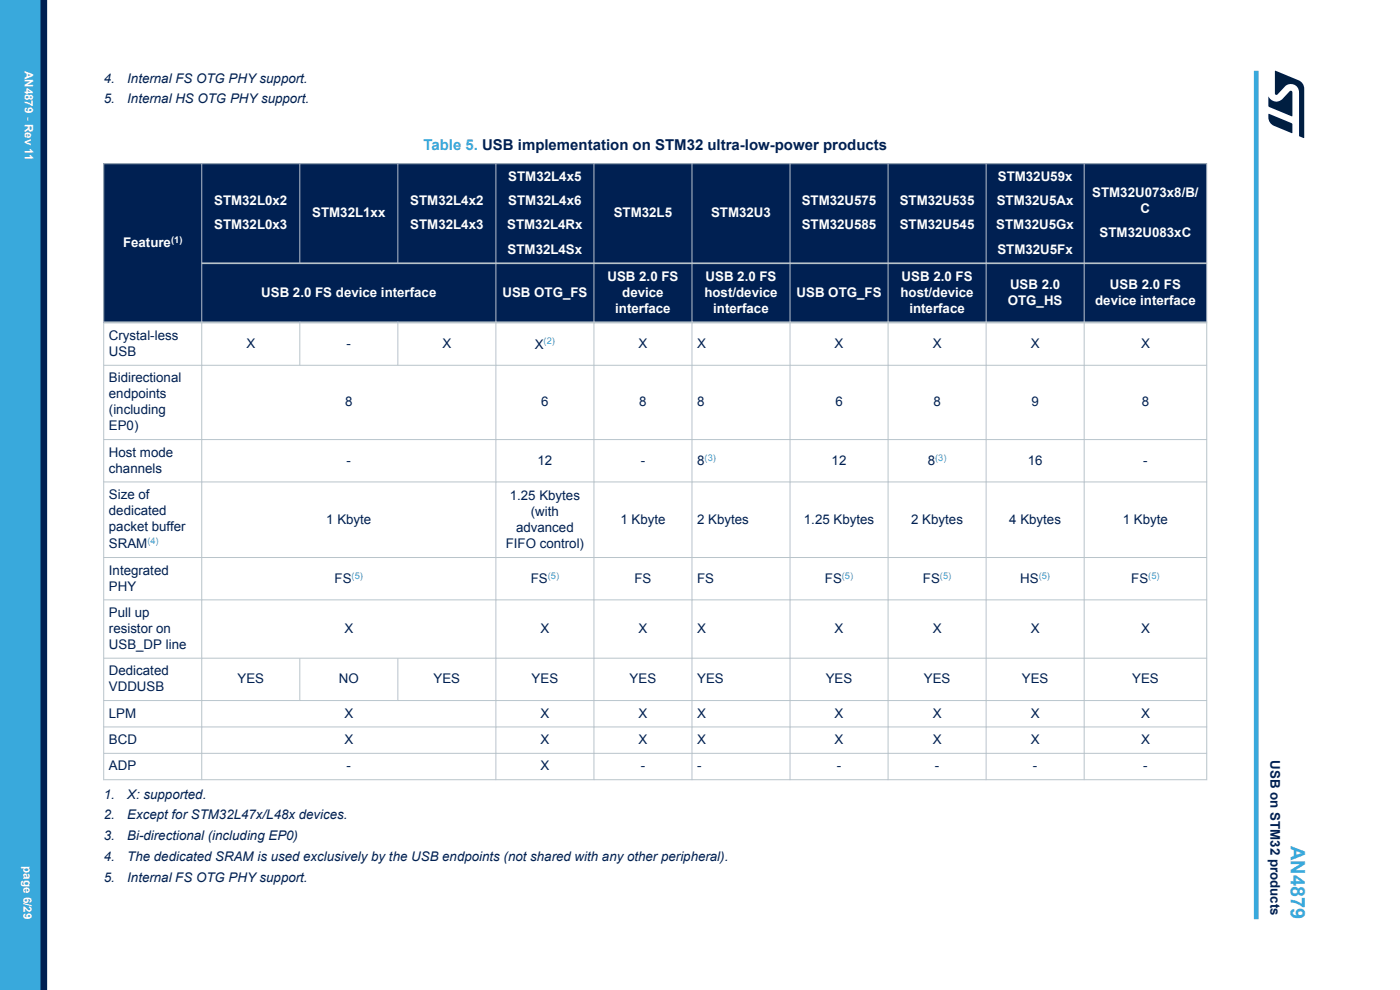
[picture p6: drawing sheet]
<svg xmlns="http://www.w3.org/2000/svg" width="297mm" height="210mm" viewBox="0 0 297 210" stroke-linecap="round" stroke-linejoin="round" font-family="sans-serif">
<defs><g id="words">
<text font-size="4.2" fill="#39a9dc" x="273.8" y="179.5" transform="rotate(90 273.8 179.5)">AN4879</text>
<text font-size="3.2" fill="#39a9dc" x="89.8" y="31.7">Table 5. USB implementation on STM32 ultra-low-power products</text>
<g font-size="2.8" fill="#002052">
<text x="22" y="17.5">4.</text>
<text x="27" y="17.5">Internal FS OTG PHY support.</text>
<text x="22" y="21.9">5.</text>
<text x="27" y="21.9">Internal HS OTG PHY support.</text>
<text x="23.1" y="72.1">Crystal-less</text>
<text x="23.1" y="75.5">USB</text>
<text x="52.3" y="73.8">X</text>
<text x="73.5" y="73.8">-</text>
<text x="93.9" y="73.8">X</text>
<text x="113.5" y="73.9">X</text>
<text x="135.5" y="73.8">X</text>
<text x="147.9" y="73.8">X</text>
<text x="177.1" y="73.8">X</text>
<text x="197.9" y="73.8">X</text>
<text x="218.7" y="73.8">X</text>
<text x="242.1" y="73.8">X</text>
<text x="23.1" y="81.1">Bidirectional</text>
<text x="23.1" y="84.5">endpoints</text>
<text x="23.1" y="87.9">(including</text>
<text x="73.2" y="86.2">8</text>
<text x="114.8" y="86.2">6</text>
<text x="135.6" y="86.2">8</text>
<text x="147.9" y="86.2">8</text>
<text x="177.2" y="86.2">6</text>
<text x="198" y="86.2">8</text>
<text x="218.8" y="86.2">9</text>
<text x="242.2" y="86.2">8</text>
<text x="23.1" y="91.3">EP0)</text>
<text x="23.1" y="96.9">Host mode</text>
<text x="23.1" y="100.2">channels</text>
<text x="73.5" y="98.5">-</text>
<text x="114" y="98.5">12</text>
<text x="135.9" y="98.5">-</text>
<text x="147.9" y="98.7">8</text>
<text x="176.4" y="98.5">12</text>
<text x="196.8" y="98.7">8</text>
<text x="218" y="98.5">16</text>
<text x="242.5" y="98.5">-</text>
<text x="23.1" y="105.8">Size of</text>
<text x="108.1" y="106">1.25 Kbytes</text>
<text x="23.1" y="109.2">dedicated</text>
<text x="23.1" y="112.6">packet buffer</text>
<text x="69.2" y="111.1">1 Kbyte</text>
<text x="109.5" y="112.8">advanced</text>
<text x="112.6" y="109.4">(with</text>
<text x="131.6" y="111.1">1 Kbyte</text>
<text x="147.9" y="111.1">2 Kbytes</text>
<text x="170.5" y="111.1">1.25 Kbytes</text>
<text x="193.3" y="111.1">2 Kbytes</text>
<text x="214.1" y="111.1">4 Kbytes</text>
<text x="238.2" y="111.1">1 Kbyte</text>
<text x="23.1" y="116.3">SRAM</text>
<text x="107.3" y="116.1">FIFO control)</text>
<text x="23.1" y="121.9">Integrated</text>
<text x="23.1" y="125.3">PHY</text>
<text x="71" y="123.7">FS</text>
<text x="112.6" y="123.7">FS</text>
<text x="134.6" y="123.6">FS</text>
<text x="147.9" y="123.6">FS</text>
<text x="175" y="123.7">FS</text>
<text x="195.8" y="123.7">FS</text>
<text x="216.4" y="123.7">HS</text>
<text x="240" y="123.7">FS</text>
<text x="23.1" y="130.9">Pull up</text>
<text x="23.1" y="134.2">resistor on</text>
<text x="23.1" y="137.6">USB_DP line</text>
<text x="73.1" y="134.2">X</text>
<text x="114.7" y="134.2">X</text>
<text x="135.5" y="134.2">X</text>
<text x="147.9" y="134.2">X</text>
<text x="177.1" y="134.2">X</text>
<text x="197.9" y="134.2">X</text>
<text x="218.7" y="134.2">X</text>
<text x="242.1" y="134.2">X</text>
<text x="23.1" y="143.2">Dedicated</text>
<text x="23.1" y="146.6">VDDUSB</text>
<text x="50.4" y="144.9">YES</text>
<text x="71.9" y="144.9">NO</text>
<text x="92" y="144.9">YES</text>
<text x="112.8" y="144.9">YES</text>
<text x="133.6" y="144.9">YES</text>
<text x="147.9" y="144.9">YES</text>
<text x="175.2" y="144.9">YES</text>
<text x="196" y="144.9">YES</text>
<text x="216.8" y="144.9">YES</text>
<text x="240.2" y="144.9">YES</text>
<text x="23.1" y="152.2">LPM</text>
<text x="73.1" y="152.2">X</text>
<text x="114.7" y="152.2">X</text>
<text x="135.5" y="152.2">X</text>
<text x="147.9" y="152.2">X</text>
<text x="177.1" y="152.2">X</text>
<text x="197.9" y="152.2">X</text>
<text x="218.7" y="152.2">X</text>
<text x="242.1" y="152.2">X</text>
<text x="23.1" y="157.8">BCD</text>
<text x="73.1" y="157.8">X</text>
<text x="114.7" y="157.8">X</text>
<text x="135.5" y="157.8">X</text>
<text x="147.9" y="157.8">X</text>
<text x="177.1" y="157.8">X</text>
<text x="197.9" y="157.8">X</text>
<text x="218.7" y="157.8">X</text>
<text x="242.1" y="157.8">X</text>
<text x="269.5" y="161.3" transform="rotate(90 269.5 161.3)">USB on STM32 products</text>
<text x="23.1" y="163.4">ADP</text>
<text x="73.5" y="163.4">-</text>
<text x="114.7" y="163.4">X</text>
<text x="135.9" y="163.4">-</text>
<text x="147.9" y="163.4">-</text>
<text x="177.5" y="163.4">-</text>
<text x="198.3" y="163.4">-</text>
<text x="219.1" y="163.4">-</text>
<text x="242.5" y="163.4">-</text>
<text x="22" y="169.4">1.</text>
<text x="22" y="173.8">2.</text>
<text x="27" y="169.4">X: supported.</text>
<text x="27" y="173.8">Except for STM32L47x/L48x devices.</text>
<text x="22" y="178.2">3.</text>
<text x="27" y="178.2">Bi-directional (including EP0)</text>
<text x="22" y="182.6">4.</text>
<text x="27" y="182.6">The dedicated SRAM is used exclusively by the USB endpoints (not shared with any other peripheral).</text>
<text x="22" y="187">5.</text>
<text x="27" y="187">Internal FS OTG PHY support.</text>
</g>
<g font-size="2.8" fill="#fff">
<text x="107.8" y="38.3">STM32L4x5</text>
<text x="211.7" y="38.3">STM32U59x</text>
<text x="231.7" y="41.8">STM32U073x8/B/</text>
<text x="45.4" y="43.5">STM32L0x2</text>
<text x="66.2" y="46.1">STM32L1xx</text>
<text x="87" y="43.5">STM32L4x2</text>
<text x="107.8" y="43.5">STM32L4x6</text>
<text x="130.2" y="46.1">STM32L5</text>
<text x="150.8" y="46.1">STM32U3</text>
<text x="170.1" y="43.5">STM32U575</text>
<text x="190.9" y="43.5">STM32U535</text>
<text x="211.4" y="43.5">STM32U5Ax</text>
<text x="242" y="45.2">C</text>
<text x="26.1" y="52.4">Feature</text>
<text x="45.4" y="48.6">STM32L0x3</text>
<text x="87" y="48.6">STM32L4x3</text>
<text x="107.6" y="48.6">STM32L4Rx</text>
<text x="107.7" y="53.8">STM32L4Sx</text>
<text x="170.1" y="48.6">STM32U585</text>
<text x="190.9" y="48.6">STM32U545</text>
<text x="211.4" y="48.6">STM32U5Gx</text>
<text x="211.6" y="53.8">STM32U5Fx</text>
<text x="233.3" y="50.3">STM32U083xC</text>
<text x="128.9" y="59.5">USB 2.0 FS</text>
<text x="149.7" y="59.5">USB 2.0 FS</text>
<text x="191.3" y="59.5">USB 2.0 FS</text>
<text x="55.4" y="62.9">USB 2.0 FS device interface</text>
<text x="106.6" y="62.9">USB OTG_FS</text>
<text x="132" y="62.9">device</text>
<text x="149.4" y="62.9">host/device</text>
<text x="169" y="62.9">USB OTG_FS</text>
<text x="191" y="62.9">host/device</text>
<text x="213.8" y="64.6">OTG_HS</text>
<text x="214.3" y="61.2">USB 2.0</text>
<text x="232.3" y="64.6">device interface</text>
<text x="235.5" y="61.2">USB 2.0 FS</text>
<text x="130.5" y="66.3">interface</text>
<text x="151.3" y="66.3">interface</text>
<text x="192.9" y="66.3">interface</text>
</g>
<g font-size="2.5" fill="#fff">
<text x="5.3" y="15" transform="rotate(90 5.3 15)">AN4879 - Rev 11</text>
<text x="5" y="183.7" transform="rotate(90 5 183.7)">page 6/29</text>
</g>
<text font-size="2" fill="#fff" x="36.3" y="51.5">(1)</text>
<g font-size="2" fill="#39a9dc">
<text x="115.3" y="73">(2)</text>
<text x="149.5" y="97.7">(3)</text>
<text x="198.4" y="97.7">(3)</text>
<text x="31.3" y="115.3">(4)</text>
<text x="74.6" y="122.8">(5)</text>
<text x="116.2" y="122.8">(5)</text>
<text x="178.6" y="122.8">(5)</text>
<text x="199.4" y="122.8">(5)</text>
<text x="220.4" y="122.8">(5)</text>
<text x="243.6" y="122.8">(5)</text>
</g>
</g></defs>
<g fill="#002052">
<path d="M22 34.7h234v33.7h-234z" fill-rule="evenodd"/>
<path d="M22 34.7h234v21.1h-234z" fill-rule="evenodd"/>
<path d="M22.1 34.8h20.6v33.4h-20.6z" fill-rule="evenodd"/>
<path d="M42.9 56h62.2v12.2h-62.2z" fill-rule="evenodd"/>
<path d="M105.3 56h20.6v12.2h-20.6z" fill-rule="evenodd"/>
<path d="M126.1 56h20.6v12.2h-20.6z" fill-rule="evenodd"/>
<path d="M146.9 56h20.6v12.2h-20.6z" fill-rule="evenodd"/>
<path d="M167.7 56h20.6v12.2h-20.6z" fill-rule="evenodd"/>
<path d="M188.5 56h20.6v12.2h-20.6z" fill-rule="evenodd"/>
<path d="M209.3 56h20.6v12.2h-20.6z" fill-rule="evenodd"/>
<path d="M230.1 56h25.8v12.2h-25.8z" fill-rule="evenodd"/>
</g>
<g fill="none" stroke="#b9c4ca" stroke-width=".21">
<path d="M21.9 34.7h234.2M22 34.6v130.9M42.8 34.6v130.9M63.6 34.6v21.4M84.4 34.6v21.4M105.2 34.6v130.9M126 34.6v130.9M146.8 34.6v130.9M167.6 34.6v130.9M188.4 34.6v130.9M209.2 34.6v130.9M230 34.6v130.9"/>
<path d="M256 34.6v130.9M21.9 77.5h234.2M63.6 68.2v9.4M84.4 68.2v9.4M21.9 93.2h234.2M21.9 102.2h234.2M21.9 118.3h234.2M21.9 127.2h234.2M21.9 139.6h234.2M63.6 139.6v9.1M84.4 139.6v9.1M21.9 148.6h234.2"/>
<path d="M21.9 154.2h234.2M21.9 159.8h234.2M21.9 165.4h234.2"/>
</g>
<path d="M42.8 55.8h213.3" fill="none" stroke="#b9c4ca" stroke-width=".35"/>
<path d="M21.9 68.4h234.2" fill="none" stroke="#b9c4ca" stroke-width=".42"/>
<path d="M266.5 15v180" fill="none" stroke="#39a9dc" stroke-width="1"/>
<g fill="#39a9dc">
<path d="M0 0h8.6v210h-8.6z" fill-rule="evenodd"/>
<path d="M0 0h7.5v210h-7.5z" fill-rule="evenodd"/>
</g>
<path d="M9.3 0v210" fill="none" stroke="#002052" stroke-width="1.4"/>
<g fill="#001e41">
<path d="M270.5 15l5 2.1a1.91 1.91 0 0 1 1.2 1.7l-.1 10.5-1-.5v-9.2a1.74 1.74 0 0 0-1-1.6 1.74 1.74 0 0 0-2 .3l-1.6 1.7-.2 .1-.3-.1z"/>
<path d="M269.1 24.2l4.9 1.9 .2 .3v1.7l-.2 .1-3.8-1.5a1.92 1.92 0 0 1-1.1-1.8z"/>
<path d="M269.1 20.5a1.85 1.85 0 0 0 2.9 .5l1.6-1.6 .2-.2 .3 .2v5.3l-5-2.1z"/>
</g>
<use href="#words"/>
</svg>
